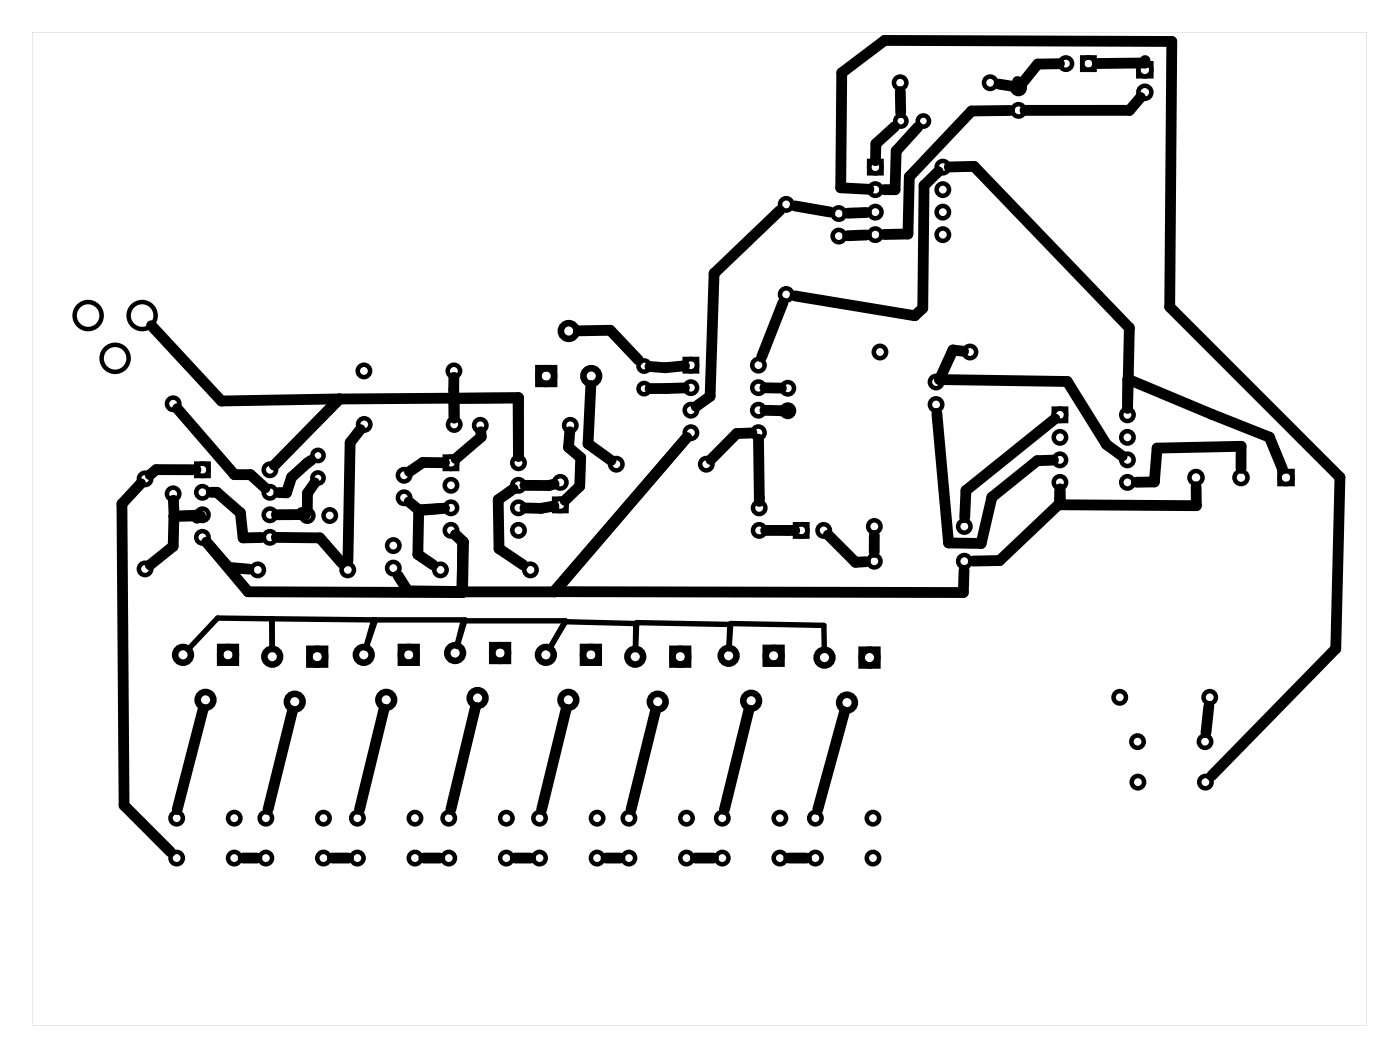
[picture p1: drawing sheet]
<svg xmlns="http://www.w3.org/2000/svg" width="158mm" height="119mm" viewBox="0 0 158 119" stroke-linecap="round" stroke-linejoin="round" font-family="sans-serif">
<path d="M3.6 3.6h150.7v112.1h-150.7zM3.6 3.6v112.1h150.7v-112.1z" fill="#000"/>
<g fill="none" stroke="#000" stroke-width=".51">
<path d="M98.1 18.2h1.4v1.4h-1.4zM122.2 6.5h1.4v1.4h-1.4zM128.5 7.1h1.5v1.5h-1.5zM22.2 52.3h1.3v1.4h-1.3zM50.2 51.5h1.4v1.4h-1.4zM62.6 56.3h1.4v1.4h-1.4zM77.3 40.5h1.4v1.4h-1.4zM89.7 59.1h1.4v1.4h-1.4zM119 46.1h1.4v1.4h-1.4zM144.4 53.1h1.5v1.5h-1.5z"/>
<circle cx="98.8" cy="18.9" r=".7"/>
<circle cx="101.6" cy="9.3" r=".7"/>
<circle cx="101.7" cy="13.7" r=".64"/>
<circle cx="104.2" cy="13.7" r=".64"/>
<circle cx="106.4" cy="18.9" r=".7"/>
<circle cx="111.8" cy="9.3" r=".7"/>
<circle cx="115" cy="9.9" r=".7"/>
<circle cx="115" cy="12.5" r=".7"/>
<circle cx="120.3" cy="7.2" r=".7"/>
<circle cx="122.9" cy="7.2" r=".7"/>
<circle cx="129.2" cy="10.4" r=".74"/>
<circle cx="129.2" cy="7.9" r=".74"/>
<circle cx="9.9" cy="35.6" r="1.52"/>
<circle cx="16" cy="35.6" r="1.52"/>
<circle cx="88.8" cy="23.1" r=".7"/>
<circle cx="88.8" cy="33.2" r=".7"/>
<circle cx="94.7" cy="24.1" r=".7"/>
<circle cx="94.7" cy="26.6" r=".7"/>
<circle cx="98.8" cy="21.4" r=".7"/>
<circle cx="98.8" cy="23.9" r=".7"/>
<circle cx="98.8" cy="26.5" r=".7"/>
<circle cx="99.3" cy="39.7" r=".7"/>
<circle cx="106.4" cy="23.9" r=".7"/>
<circle cx="106.4" cy="26.5" r=".7"/>
<circle cx="106.4" cy="21.4" r=".7"/>
<circle cx="109.5" cy="39.7" r=".7"/>
<circle cx="13" cy="40.4" r="1.52"/>
<circle cx="16.4" cy="54" r=".7"/>
<circle cx="19.5" cy="45.5" r=".7"/>
<circle cx="19.5" cy="55.7" r=".7"/>
<circle cx="22.8" cy="55.5" r=".7"/>
<circle cx="22.8" cy="58.1" r=".7"/>
<circle cx="22.8" cy="53" r=".7"/>
<circle cx="30.5" cy="55.5" r=".7"/>
<circle cx="30.5" cy="58.1" r=".7"/>
<circle cx="30.5" cy="53" r=".7"/>
<circle cx="34.7" cy="58.2" r=".7"/>
<circle cx="35.9" cy="51.4" r=".64"/>
<circle cx="35.9" cy="53.9" r=".64"/>
<circle cx="37.2" cy="58.2" r=".7"/>
<circle cx="41.1" cy="41.8" r=".7"/>
<circle cx="41.1" cy="47.9" r=".7"/>
<circle cx="45.6" cy="53.6" r=".7"/>
<circle cx="45.6" cy="56.2" r=".7"/>
<circle cx="50.9" cy="57.3" r=".7"/>
<circle cx="50.9" cy="59.8" r=".7"/>
<circle cx="50.9" cy="54.7" r=".7"/>
<circle cx="50.9" cy="52.2" r=".7"/>
<circle cx="51.2" cy="41.8" r=".7"/>
<circle cx="51.3" cy="47.9" r=".7"/>
<circle cx="54.2" cy="48" r=".7"/>
<circle cx="58.5" cy="57.3" r=".7"/>
<circle cx="58.5" cy="59.8" r=".7"/>
<circle cx="58.5" cy="54.7" r=".7"/>
<circle cx="58.5" cy="52.2" r=".7"/>
<circle cx="63.3" cy="54.4" r=".7"/>
<circle cx="63.3" cy="57" r=".7"/>
<circle cx="64.4" cy="48" r=".7"/>
<circle cx="69.6" cy="52.4" r=".7"/>
<circle cx="72.7" cy="43.8" r=".64"/>
<circle cx="72.7" cy="41.3" r=".64"/>
<circle cx="78" cy="43.7" r=".7"/>
<circle cx="78" cy="48.8" r=".7"/>
<circle cx="78" cy="46.3" r=".7"/>
<circle cx="78" cy="41.2" r=".7"/>
<circle cx="79.7" cy="52.4" r=".7"/>
<circle cx="85.6" cy="48.8" r=".7"/>
<circle cx="85.6" cy="46.3" r=".7"/>
<circle cx="85.6" cy="43.7" r=".7"/>
<circle cx="85.6" cy="41.2" r=".7"/>
<circle cx="85.7" cy="57.3" r=".7"/>
<circle cx="85.7" cy="59.8" r=".7"/>
<circle cx="88.9" cy="43.8" r=".7"/>
<circle cx="88.9" cy="46.3" r=".7"/>
<circle cx="90.4" cy="59.8" r=".7"/>
<circle cx="93" cy="59.8" r=".7"/>
<circle cx="98.7" cy="59.4" r=".7"/>
<circle cx="105.7" cy="43.1" r=".7"/>
<circle cx="105.7" cy="45.6" r=".7"/>
<circle cx="108.9" cy="59.4" r=".7"/>
<circle cx="119.7" cy="54.4" r=".7"/>
<circle cx="119.7" cy="51.9" r=".7"/>
<circle cx="119.7" cy="49.3" r=".7"/>
<circle cx="119.7" cy="46.8" r=".7"/>
<circle cx="127.3" cy="49.3" r=".7"/>
<circle cx="127.3" cy="51.9" r=".7"/>
<circle cx="127.3" cy="54.4" r=".7"/>
<circle cx="127.3" cy="46.8" r=".7"/>
<circle cx="135" cy="53.9" r=".74"/>
<circle cx="140.1" cy="53.9" r=".74"/>
<circle cx="145.2" cy="53.9" r=".74"/>
<circle cx="16.4" cy="64.2" r=".7"/>
<circle cx="22.8" cy="60.6" r=".7"/>
<circle cx="29.1" cy="64.3" r=".7"/>
<circle cx="30.5" cy="60.6" r=".7"/>
<circle cx="39.3" cy="64.3" r=".7"/>
<circle cx="44.4" cy="61.5" r=".7"/>
<circle cx="44.4" cy="64.1" r=".7"/>
<circle cx="49.7" cy="64.3" r=".7"/>
<circle cx="59.9" cy="64.3" r=".7"/>
<circle cx="98.7" cy="63.3" r=".7"/>
<circle cx="108.9" cy="63.3" r=".7"/>
<circle cx="126.4" cy="78.7" r=".7"/>
<circle cx="136.6" cy="78.7" r=".7"/>
<circle cx="19.9" cy="96.8" r=".7"/>
<circle cx="19.9" cy="92.3" r=".7"/>
<circle cx="26.4" cy="96.8" r=".7"/>
<circle cx="26.4" cy="92.3" r=".7"/>
<circle cx="30" cy="96.8" r=".7"/>
<circle cx="30" cy="92.3" r=".7"/>
<circle cx="36.5" cy="96.8" r=".7"/>
<circle cx="36.5" cy="92.3" r=".7"/>
<circle cx="40.3" cy="96.8" r=".7"/>
<circle cx="40.3" cy="92.3" r=".7"/>
<circle cx="46.8" cy="96.8" r=".7"/>
<circle cx="46.8" cy="92.3" r=".7"/>
<circle cx="50.7" cy="96.8" r=".7"/>
<circle cx="50.7" cy="92.3" r=".7"/>
<circle cx="57.2" cy="96.8" r=".7"/>
<circle cx="57.2" cy="92.3" r=".7"/>
<circle cx="60.9" cy="96.8" r=".7"/>
<circle cx="60.9" cy="92.3" r=".7"/>
<circle cx="67.4" cy="96.8" r=".7"/>
<circle cx="67.4" cy="92.3" r=".7"/>
<circle cx="71" cy="96.8" r=".7"/>
<circle cx="71" cy="92.3" r=".7"/>
<circle cx="77.5" cy="96.8" r=".7"/>
<circle cx="77.5" cy="92.3" r=".7"/>
<circle cx="81.5" cy="96.8" r=".7"/>
<circle cx="81.5" cy="92.3" r=".7"/>
<circle cx="88" cy="96.8" r=".7"/>
<circle cx="88" cy="92.3" r=".7"/>
<circle cx="92" cy="96.8" r=".7"/>
<circle cx="92" cy="92.3" r=".7"/>
<circle cx="98.5" cy="96.8" r=".7"/>
<circle cx="98.5" cy="92.3" r=".7"/>
<circle cx="128.4" cy="83.7" r=".7"/>
<circle cx="128.5" cy="88.2" r=".7"/>
<circle cx="136" cy="83.7" r=".7"/>
<circle cx="136.1" cy="88.2" r=".7"/>
</g>
<g fill="none" stroke="#000" stroke-width=".74" stroke-linecap="butt">
<path d="M60.8 41.5h1.8v1.8h-1.8zM24.9 73h1.7v1.8h-1.7zM34.9 73.2h1.8v1.8h-1.8zM45.3 73h1.7v1.8h-1.7zM55.6 72.8h1.7v1.8h-1.7zM65.8 73h1.8v1.8h-1.8zM75.9 73.2h1.8v1.8h-1.8zM86.4 73.1h1.8v1.8h-1.8zM97.3 73.3h1.7v1.8h-1.7z"/>
<circle cx="64.2" cy="37.3" r=".89"/>
<circle cx="61.7" cy="42.4" r=".89"/>
<circle cx="66.7" cy="42.4" r=".89"/>
<circle cx="20.7" cy="73.9" r=".89"/>
<circle cx="23.2" cy="79" r=".89"/>
<circle cx="25.7" cy="73.9" r=".89"/>
<circle cx="30.7" cy="74.1" r=".89"/>
<circle cx="33.3" cy="79.2" r=".89"/>
<circle cx="35.8" cy="74.1" r=".89"/>
<circle cx="41.1" cy="73.9" r=".89"/>
<circle cx="43.6" cy="79" r=".89"/>
<circle cx="46.1" cy="73.9" r=".89"/>
<circle cx="51.4" cy="73.7" r=".89"/>
<circle cx="53.9" cy="78.7" r=".89"/>
<circle cx="56.5" cy="73.7" r=".89"/>
<circle cx="61.6" cy="73.9" r=".89"/>
<circle cx="64.2" cy="79" r=".89"/>
<circle cx="66.7" cy="73.9" r=".89"/>
<circle cx="71.7" cy="74.1" r=".89"/>
<circle cx="74.3" cy="79.2" r=".89"/>
<circle cx="76.8" cy="74.1" r=".89"/>
<circle cx="82.3" cy="74" r=".89"/>
<circle cx="84.8" cy="79.1" r=".89"/>
<circle cx="87.3" cy="74" r=".89"/>
<circle cx="93.1" cy="74.2" r=".89"/>
<circle cx="95.6" cy="79.3" r=".89"/>
<circle cx="98.2" cy="74.2" r=".89"/>
</g>
<g fill="none" stroke="#000" stroke-width="1.2">
<path d="M101 14.3l-2.1 1.9-.1 1.9M101.6 10.3l.1 2.4M103.6 14.4l-2.4 2.6-.2 4.4h-1.2M105.9 19.4l-1.6 1.5-.1 13.9-.9 .8-13.6-2.2M107.2 18.8h2.8l17.5 18.2-.2 9.1M114 12.5h-4.3l-7.1 7.4-.1 6.5-2.7 .1M114.9 9.2l.1 .6-2.2-.3M119.6 7.2h-2.5l-1.7 2.1M128.7 11l-1.2 1.4-11.8 .1M129.3 6.8v.3l-5.4 .1M17.1 36.7l7.9 8.5 13.3-.2M65.3 37.3h3.6l3.2 3.3"/>
<path d="M88 23.8l-7.4 7-.4 13.9-1.6 1.1M88.4 34.2l-2.4 6.1M89.7 23.2l4 .7M97.8 24l-2.1 .1M97.8 26.5l-2.1 .1M98.1 21.4l-3.2-.2 .1-13 4.9-3.6 32.4 .1-.3 29.9 19.3 19.2-.5 19.4-14 14.3M108.8 39.6l-1.2-.1-1.5 3.3 14.4 .2M15.9 54.6l-2.1 2.2 .2 34.1 5.2 5.2M19.6 56.4l.1 1.9 2.4-.2M20 46.1l6.5 7.4h1.8l1.6 1.5M22.1 53h-4.5l-.7 .6M22.2 58.5l.4-.3h-3v3.4l-2.7 2.1"/>
<path d="M23.9 55.5h.6l2.6 2.4 .3 2.8 2.1-.1M34 57.8l.5 .2-3.3 .1M35.1 51.9l-2.2 1.9-.6 1.8h-.8M35.5 54.5l-.8 1.1v1.8M38.3 45l-7.3 7.5M40.7 48.5l-1.2 1.4-.2 13.4M46.2 56.6l1.1 .9 2.9-.2M49.9 57.4l-2.6 .2-.1 4.9 1.7 1.2M50.2 52.2h-2.5l-1.5 1M51.2 42.6l.1 4.6v-2.3h7.2M54.3 48.7v.6l-2.8 2.4M57.9 55.2l-1.7 1.2 .1 5.5 2.7 1.8"/>
<path d="M58.5 44.9v6.6v-6.6l-20.2 .1M59.3 57.3l1.8 .1M62.5 57.1l-1.4 .3M62.6 54.6l-.6 .2h-2.7M64.3 48.7l-.1 1.8 1.4 1.1-.2 3.2-1.6 1.7M66.7 43.5l-.3 6.6 2.6 1.8M77.3 43.8h-3.9M77.3 41.3l-2.2 .2-1.7-.2M77.5 49.4l-15 17.3 46.3 .1v-2.5M77.5 49.4l-14.9 17.4h-10.5l.2-5.6-.9-.9 .8 .8M84.9 48.8l-1.7 .1-3 3M85.6 49.5l.1 7.1"/>
<path d="M86.3 46.3h2.5l-.6 .1M86.3 43.7l1.9 .1M86.4 59.8h3.3M105.8 46.6l1.3 14.6 3.7 .1 1.2-5.2 5.1-4.1 1.8-.1M119.1 47.3l-10.1 8-.1 3.1M119.7 55.1v1.6l-6.9 6.5-2.9 .1M120.5 43l4.4 7.1 1.8 1.3M127.3 45.8v-3l9.5 3.9 6.5 2.6 1.5 3.6M135 54.9l.1 2.1-15.5-.1v-1.5M140.1 52.8v-2.5l-9.5 .3-.3 3.8h-2M23.3 61.2l2.5 2.8 2.3 .2M31.2 60.6l4.9 .1 2.5 2.8"/>
<path d="M51.4 60.3l.9 .8-.1 5.7h-24.2l-4.7-5.6M52.2 61.1v5.6h-6.2l-1.1-1.8M53.7 79.8l-2.8 11.5M93.5 60.3l3.1 3.1h1.1M98.7 60.4v1.9M136.5 79.7l-.4 3M22.9 80l-2.9 11.3M27.5 96.8h1.5M33 80.2l-2.7 11.1M37.5 96.8h1.8M43.3 80l-2.7 11.3M47.9 96.8h1.8"/>
<path d="M58.2 96.8h1.7M63.9 80l-2.8 11.3M68.4 96.8h1.6M74 80.2l-2.8 11.1M78.5 96.8h2M84.5 80.1l-2.7 11.2M89 96.8h2M95.3 80.3l-3 11"/>
</g>
<path d="M108.8 39.7l-1.2-.1-1.6 2.9M41.3 73.1l1.1-3.2-11.7-.1v3.5v-3.5l-6.1-.1-3.4 3.6M51.6 72.9l.7-2.9h11.5l-1.8 3.2M51.6 72.9l.9-3h-10.3l-.9 3.2M62 73.2l1.8-3.1 8 .2-.1 3M82.3 73.2l.1-2.8-10.5-.2-.2 3.1M82.3 73.2l.2-2.9 10.5 .2 .1 2.9" fill="none" stroke="#000" stroke-width=".61"/>
</svg>
